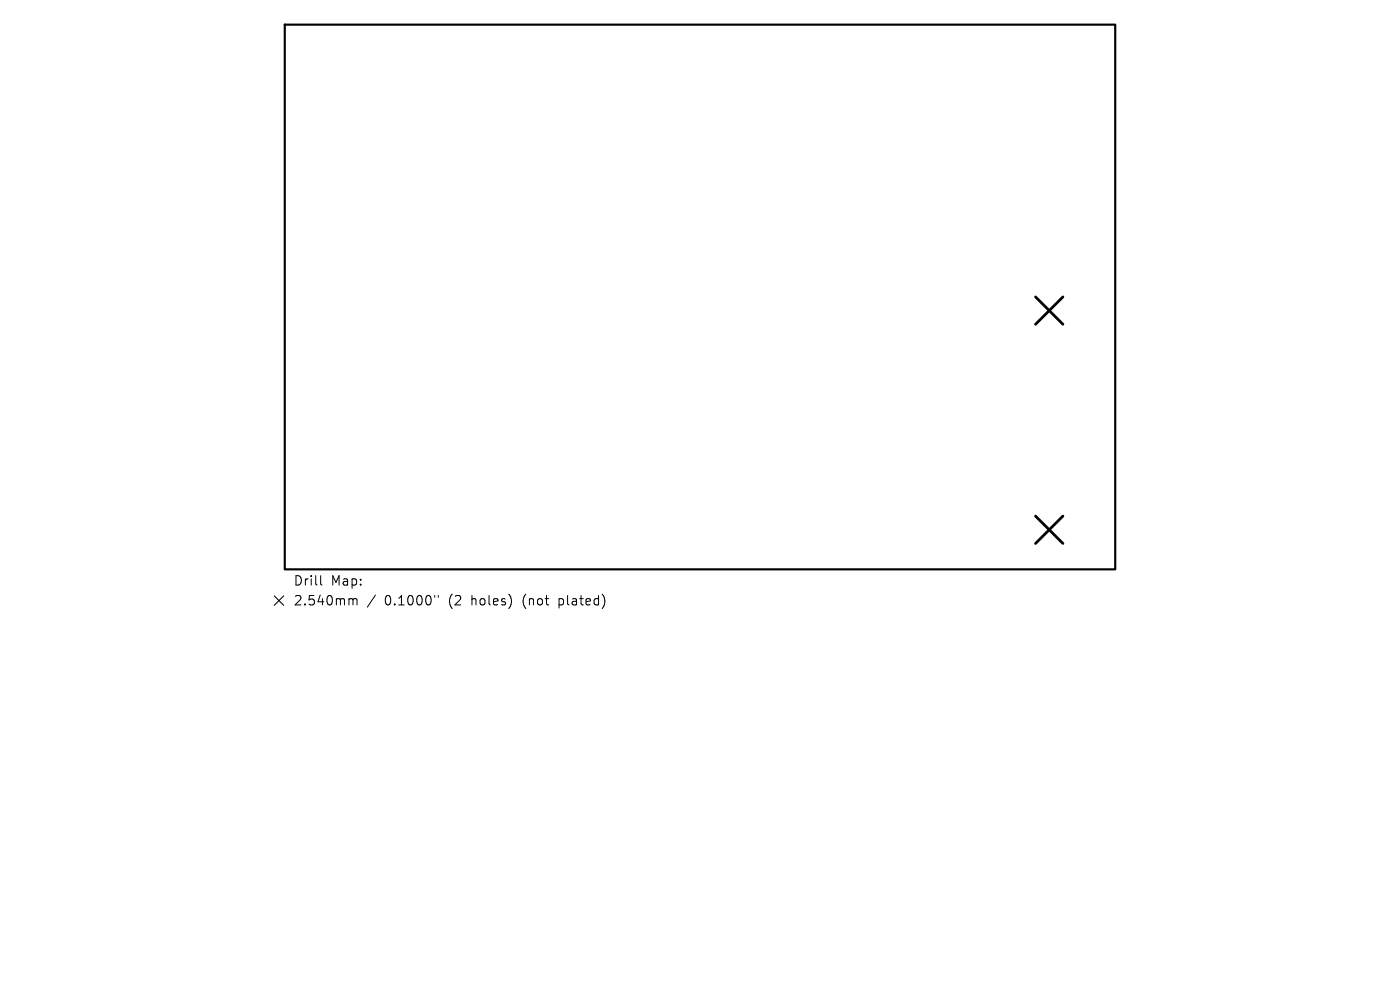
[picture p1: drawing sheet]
<svg xmlns="http://www.w3.org/2000/svg" width="297mm" height="210mm" viewBox="0 0 297 210" stroke-linecap="round" stroke-linejoin="round" font-family="sans-serif">
<defs><g id="words">
<g font-size="2.8">
<text x="62.2" y="124.5">Drill</text>
<text x="70.2" y="124.5">Map:</text>
<text x="62.2" y="128.7">2.540mm</text>
<text x="81.6" y="128.7">0.1000&quot;</text>
<text x="95.4" y="128.7">(2</text>
<text x="100.3" y="128.7">holes)</text>
<text x="111.4" y="128.7">(not</text>
<text x="119.2" y="128.7">plated)</text>
</g>
</g></defs>
<path d="M60.4 5.2h176.2v115.6h-176.2z" fill="none" stroke="#000" stroke-width=".46"/>
<path d="M219.7 63l5.8 5.8M225.5 63l-5.8 5.8M219.7 109.5l5.8 5.8M225.5 109.5l-5.8 5.8" fill="none" stroke="#000" stroke-width=".58"/>
<path d="M68 122.1v1.7l.3 .3M74.3 127h.3l.3 .3M74.9 127.3l.3-.3 .4 .1 .1 1.2M74.9 127.3v1M79.6 126.2l-1.7 2.6M92.2 126.3v.4M93 126.3v.4" fill="none" stroke="#000" stroke-width=".21"/>
<path d="M58.2 126.4l2 2M60.2 126.4l-2 2" fill="none" stroke="#000" stroke-width=".23"/>
<use href="#words"/>
</svg>
